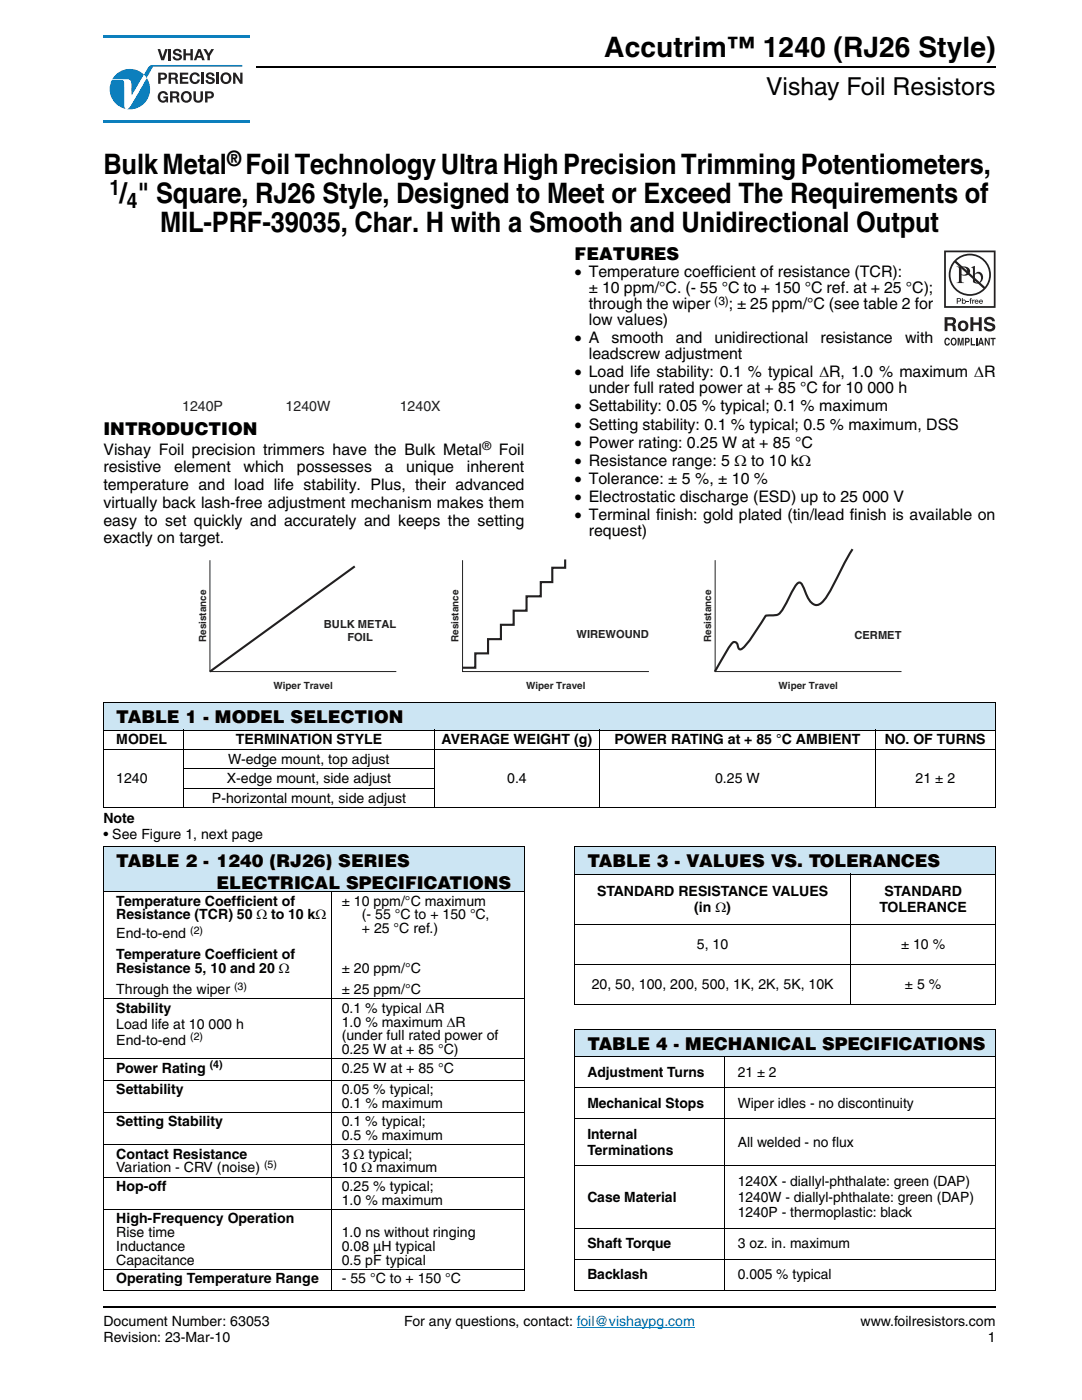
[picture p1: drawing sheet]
<svg xmlns="http://www.w3.org/2000/svg" width="216mm" height="279mm" viewBox="0 0 216 279" stroke-linecap="round" stroke-linejoin="round" font-family="sans-serif">
<defs><g id="words">
<g font-size="5.6">
<text x="120.6" y="11.3">Accutrim™ 1240 (RJ26 Style)</text>
<text x="20.6" y="34.8">Bulk Metal Foil Technology Ultra High Precision Trimming Potentiometers,</text>
<text x="23.9" y="40.6">/ &quot; Square, RJ26 Style, Designed to Meet or Exceed The Requirements of</text>
<text x="32" y="46.4">MIL-PRF-39035, Char. H with a Smooth and Unidirectional Output</text>
</g>
<text font-size="4.9" x="152.9" y="18.9">Vishay Foil Resistors</text>
<g font-size="4.2">
<text x="45.3" y="33.1">®</text>
<text x="21.8" y="38.9">1</text>
<text x="25.3" y="41.6">4</text>
</g>
<g font-size="3.5">
<text x="114.7" y="51.9">FEATURES</text>
<text x="20.6" y="86.8">INTRODUCTION</text>
<text x="23.2" y="144.3">TABLE 1 - MODEL SELECTION</text>
<text x="23.2" y="173.1">TABLE 2 - 1240 (RJ26) SERIES</text>
<text x="117.2" y="173.1">TABLE 3 - VALUES VS. TOLERANCES</text>
<text x="43.2" y="177.3">ELECTRICAL SPECIFICATIONS</text>
<text x="117.2" y="209.5">TABLE 4 - MECHANICAL SPECIFICATIONS</text>
</g>
<g font-size="3.2">
<text x="114.7" y="55.4">• Temperature coefficient of resistance (TCR):</text>
<text x="117.5" y="58.5">± 10 ppm/°C. (- 55 °C to + 150 °C ref. at + 25 °C);</text>
<text x="117.5" y="64.9">low values)</text>
<text x="117.5" y="61.7">through the wiper</text>
<text x="145.4" y="61.7">; ± 25 ppm/°C (see table 2 for</text>
<text x="114.7" y="68.5">• A</text>
<text x="117.5" y="71.7">leadscrew adjustment</text>
<text x="122" y="68.5">smooth</text>
<text x="134.9" y="68.5">and</text>
<text x="142.6" y="68.5">unidirectional</text>
<text x="163.7" y="68.5">resistance</text>
<text x="180.6" y="68.5">with</text>
<text x="114.7" y="75.3">• Load life stability: 0.1 % typical ΔR, 1.0 % maximum ΔR</text>
<text x="114.7" y="82.1">• Settability: 0.05 % typical; 0.1 % maximum</text>
<text x="117.5" y="78.5">under full rated power at + 85 °C for 10 000 h</text>
<text x="114.7" y="85.7">• Setting stability: 0.1 % typical; 0.5 % maximum, DSS</text>
<text x="114.7" y="89.3">• Power rating: 0.25 W at + 85 °C</text>
<text x="20.6" y="94.3">resistive</text>
<text x="20.6" y="90.8">Vishay Foil precision trimmers have the Bulk Metal</text>
<text x="34.8" y="94.3">element</text>
<text x="48.6" y="94.3">which</text>
<text x="59.2" y="94.3">possesses</text>
<text x="76.8" y="94.3">a</text>
<text x="81.1" y="94.3">unique</text>
<text x="93.1" y="94.3">inherent</text>
<text x="99.5" y="90.8">Foil</text>
<text x="114.7" y="92.9">• Resistance range: 5 Ω to 10 kΩ</text>
<text x="20.6" y="97.8">temperature and load life stability. Plus, their advanced</text>
<text x="20.6" y="101.3">virtually back lash-free adjustment mechanism makes them</text>
<text x="114.7" y="96.6">• Tolerance: ± 5 %, ± 10 %</text>
<text x="114.7" y="100.2">• Electrostatic discharge (ESD) up to 25 000 V</text>
<text x="20.6" y="104.9">easy to set quickly and accurately and keeps the setting</text>
<text x="114.7" y="103.8">• Terminal finish: gold plated (tin/lead finish is available on</text>
<text x="117.5" y="107">request)</text>
<text x="20.6" y="108.4">exactly on target.</text>
</g>
<g font-size="2.8" fill="#231f20">
<text x="36.4" y="82">1240P</text>
<text x="57" y="82">1240W</text>
<text x="79.8" y="82">1240X</text>
</g>
<g font-size="2.8">
<text x="23.2" y="148.5">MODEL</text>
<text x="47" y="148.5">TERMINATION STYLE</text>
<text x="88.1" y="148.5">AVERAGE WEIGHT (g)</text>
<text x="122.6" y="148.5">POWER RATING at + 85 °C AMBIENT</text>
<text x="176.6" y="148.5">NO. OF TURNS</text>
<text x="45.6" y="152.4">W-edge mount, top adjust</text>
<text x="23.2" y="156.3">1240</text>
<text x="42.3" y="160.2">P-horizontal mount, side adjust</text>
<text x="45.3" y="156.3">X-edge mount, side adjust</text>
<text x="101.2" y="156.3">0.4</text>
<text x="142.7" y="156.3">0.25 W</text>
<text x="182.7" y="156.3">21 ± 2</text>
<text x="20.6" y="164.2">Note</text>
<text x="20.6" y="167.3">• See Figure 1, next page</text>
<text x="119.1" y="178.8">STANDARD RESISTANCE VALUES</text>
<text x="176.5" y="178.8">STANDARD</text>
<text x="23.2" y="180.7">Temperature Coefficient of</text>
<text x="23.2" y="183.5">Resistance (TCR) 50 Ω to 10 kΩ</text>
<text x="68.2" y="180.7">± 10 ppm/°C maximum</text>
<text x="72.2" y="183.5">(- 55 °C to + 150 °C,</text>
<text x="138.5" y="182">(in Ω)</text>
<text x="175.5" y="182">TOLERANCE</text>
<text x="23.2" y="187.2">End-to-end</text>
<text x="23.2" y="191.4">Temperature Coefficient of</text>
<text x="72.2" y="186.2">+ 25 °C ref.)</text>
<text x="139.1" y="189.4">5, 10</text>
<text x="179.8" y="189.4">± 10 %</text>
<text x="23.2" y="194.2">Resistance 5, 10 and 20 Ω</text>
<text x="68.2" y="194.2">± 20 ppm/°C</text>
<text x="118.1" y="197.4">20, 50, 100, 200, 500, 1K, 2K, 5K, 10K</text>
<text x="180.6" y="197.4">± 5 %</text>
<text x="23.2" y="198.4">Through the wiper</text>
<text x="23.2" y="202.1">Stability</text>
<text x="68.2" y="198.4">± 25 ppm/°C</text>
<text x="68.2" y="202.1">0.1 % typical ΔR</text>
<text x="23.2" y="205.3">Load life at 10 000 h</text>
<text x="23.2" y="208.5">End-to-end</text>
<text x="68.2" y="207.6">(under full rated power of</text>
<text x="68.2" y="204.9">1.0 % maximum ΔR</text>
<text x="23.2" y="214.1">Power Rating</text>
<text x="68.2" y="210.4">0.25 W at + 85 °C)</text>
<text x="68.2" y="214.1">0.25 W at + 85 °C</text>
<text x="117.2" y="214.9">Adjustment Turns</text>
<text x="147.2" y="214.9">21 ± 2</text>
<text x="23.2" y="218.3">Settability</text>
<text x="68.2" y="218.3">0.05 % typical;</text>
<text x="68.2" y="221.1">0.1 % maximum</text>
<text x="117.2" y="221.1">Mechanical Stops</text>
<text x="147.2" y="221.1">Wiper idles - no discontinuity</text>
<text x="23.2" y="224.8">Setting Stability</text>
<text x="68.2" y="224.8">0.1 % typical;</text>
<text x="68.2" y="227.5">0.5 % maximum</text>
<text x="117.2" y="227.3">Internal</text>
<text x="23.2" y="231.2">Contact Resistance</text>
<text x="23.2" y="234">Variation - CRV (noise)</text>
<text x="68.2" y="231.2">3 Ω typical;</text>
<text x="68.2" y="234">10 Ω maximum</text>
<text x="117.2" y="230.4">Terminations</text>
<text x="147.2" y="228.9">All welded - no flux</text>
<text x="23.2" y="237.7">Hop-off</text>
<text x="68.2" y="237.7">0.25 % typical;</text>
<text x="117.2" y="239.8">Case Material</text>
<text x="147.2" y="236.6">1240X - diallyl-phthalate: green (DAP)</text>
<text x="147.2" y="239.8">1240W - diallyl-phthalate: green (DAP)</text>
<text x="23.2" y="244.1">High-Frequency Operation</text>
<text x="68.2" y="240.4">1.0 % maximum</text>
<text x="147.2" y="243">1240P - thermoplastic: black</text>
<text x="23.2" y="246.9">Rise time</text>
<text x="23.2" y="249.6">Inductance</text>
<text x="68.2" y="246.9">1.0 ns without ringing</text>
<text x="68.2" y="249.6">0.08 µH typical</text>
<text x="117.2" y="249.1">Shaft Torque</text>
<text x="147.2" y="249.1">3 oz. in. maximum</text>
<text x="23.2" y="252.4">Capacitance</text>
<text x="23.2" y="256.1">Operating Temperature Range</text>
<text x="68.2" y="252.4">0.5 pF typical</text>
<text x="68.2" y="256.1">- 55 °C to + 150 °C</text>
<text x="117.2" y="255.3">Backlash</text>
<text x="147.2" y="255.3">0.005 % typical</text>
<text x="20.6" y="264.7">Document Number: 63053</text>
<text x="20.6" y="267.9">Revision: 23-Mar-10</text>
<text x="80.6" y="264.7">For any questions, contact: foil@vishaypg.com</text>
<text x="171.7" y="264.7">www.foilresistors.com</text>
<text x="197.1" y="267.9">1</text>
</g>
<g font-size="2.4">
<text x="142.5" y="60.8">(3)</text>
<text x="96.2" y="89.8">®</text>
</g>
<g font-size="2.2" fill="#231f20">
<text x="64.6" y="125.2">BULK METAL</text>
<text x="69.3" y="127.9">FOIL</text>
<text x="115" y="127.3">WIREWOUND</text>
<text x="170.5" y="127.5">CERMET</text>
</g>
<g font-size="2.1">
<text x="38" y="186.4">(2)</text>
<text x="46.7" y="197.6">(3)</text>
<text x="38" y="207.6">(2)</text>
<text x="41.9" y="213.2">(4)</text>
<text x="52.7" y="233.1">(5)</text>
</g>
<g font-size="2" fill="#231f20">
<text x="41.1" y="128.1" transform="rotate(-90 41.1 128.1)">Resistance</text>
<text x="91.5" y="128.1" transform="rotate(-90 91.5 128.1)">Resistance</text>
<text x="141.9" y="128.1" transform="rotate(-90 141.9 128.1)">Resistance</text>
<text x="54.6" y="137.5">Wiper Travel</text>
<text x="105" y="137.4">Wiper Travel</text>
<text x="155.4" y="137.5">Wiper Travel</text>
</g>
</g></defs>
<path d="M51.1 13.3h147.5" fill="none" stroke="#000" stroke-width=".36"/>
<path d="M20.6 7h29.4v17.5h-29.4z" fill="#fff"/>
<g fill="#0082c8">
<path d="M22.3 16h2.3a7.4 7.4 0 0 1 .2 3.3v1.7a.58 .58 0 0 0 .8 .7l.8-1.2 2.9-5a4 4 0 0 1-3.1 6.3 4 4 0 0 1-3.9-5.8z"/>
<path d="M23.1 14.9a4 4 0 0 1 5.6 0l-2.4 4.1-.1-.1v-1.8a.96 .96 0 0 0-.2-1 .96 .96 0 0 0-1-.3h-2.6z"/>
</g>
<path d="M36.5 13.1h2z" fill="#231f20"/>
<path d="M22.4 15.8h2.1a1.83 1.83 0 0 1 1.6 .4l.1 .6v2.1l.1 .1 2.4-4.1 .6 .6-3.2 5.6a.73 .73 0 0 1-1.1 .5l-.2-.6v-3.3a1.58 1.58 0 0 0-.4-1.7h-2.1z" fill="#fff"/>
<path d="M29.7 13.3l.6-.3h18v.3h-17.6l-.2 .1-1.2 2.1-.6-.6z" fill="#0082c8"/>
<g fill="#231f20">
<path d="M31.9 18.4a.99 .99 0 0 1 1.6 .6h-.5a.57 .57 0 0 0-.7-.4 .57 .57 0 0 0-.3 .7 .58 .58 0 0 0 .4 .8 .58 .58 0 0 0 .7-.5h-.5v-.4h.9v1.3h-.3v-.3a1.09 1.09 0 0 1-1.5-.1 1.09 1.09 0 0 1 0-1.5z"/>
<path d="M38.6 18.2h.5v1.6a.5 .5 0 0 0 .9 .1v-1.7h.5v1.4a.95 .95 0 0 1-1 .9 .95 .95 0 0 1-.9-.9z"/>
<path d="M35.9 14.5h1.7v.4h-1.2v.5h1.1v.4h-1.1v.5h1.2v.4h-1.7z"/>
<path d="M38.2 14.7a1 1 0 0 1 1.7 .5h-.5a.58 .58 0 0 0-.7-.3 .58 .58 0 0 0-.4 .7 .57 .57 0 0 0 .4 .7 .57 .57 0 0 0 .7-.4h.5a1.1 1.1 0 0 1-1.6 .7 1.1 1.1 0 0 1-.3-1.7z"/>
<path d="M40.2 14.5h.5v2.2h-.5z"/>
<path d="M41.3 14.6a.91 .91 0 0 1 1.5 .6h-.5a.41 .41 0 0 0-.3-.4 .41 .41 0 0 0-.4 .3l.6 .3a.66 .66 0 0 1 .7 .6 .66 .66 0 0 1-.5 .7 .97 .97 0 0 1-1.4-.7h.5a.49 .49 0 0 0 .4 .4 .49 .49 0 0 0 .5-.3l-.1-.2-.6-.1a.63 .63 0 0 1-.6-.5 .63 .63 0 0 1 .2-.7z"/>
<path d="M43.2 14.5h.5v2.2h-.5z"/>
<path d="M46.5 14.5h.5l.9 1.5v-1.5h.5v2.2h-.5l-.9-1.5v1.5h-.5z"/>
<path d="M31.5 9.8h.5l.5 1.6 .5-1.6h.5l-.8 2.2h-.5z"/>
<path d="M33.7 9.8h.4v2.2h-.4z"/>
<path d="M34.8 9.9a.91 .91 0 0 1 1.4 .6h-.4a.41 .41 0 0 0-.4-.4 .41 .41 0 0 0-.4 .3l.6 .3a.66 .66 0 0 1 .7 .6 .66 .66 0 0 1-.5 .7 .97 .97 0 0 1-1.4-.7h.5a.49 .49 0 0 0 .4 .4 .49 .49 0 0 0 .5-.3l-.1-.2-.5-.2a.63 .63 0 0 1-.7-.4 .63 .63 0 0 1 .3-.7z"/>
<path d="M36.6 9.8h.5v.9h.9v-.9h.5v2.2h-.5v-.9h-.9v.9h-.5z"/>
<path d="M40.6 9.8h.5l.5 .9 .6-.9h.5l-.8 1.4v.8h-.5v-.8z"/>
<path d="M34.4 18.6v.6h.7a.32 .32 0 0 0 .2-.4 .32 .32 0 0 0-.3-.2zM33.9 18.2h1.2a.62 .62 0 0 1 .7 .5 .62 .62 0 0 1-.4 .7l.3 .3 .1 .8h-.4l-.1-.4a.4 .4 0 0 0-.4-.5h-.5v.9h-.5z"/>
<path d="M36.7 18.8a.7 .7 0 0 0 0 1 .7 .7 0 0 0 .9 .1 .7 .7 0 0 0 .1-1 .7 .7 0 0 0-1-.1zM36 19.3a1.15 1.15 0 0 1 2.3 0 1.15 1.15 0 0 1-2.3 0z"/>
<path d="M41.4 18.6v.7l.8-.1v-.5zM40.9 18.2h1a.72 .72 0 0 1 .8 .7 .72 .72 0 0 1-.8 .8h-.5v.8h-.5z"/>
<path d="M32.1 14.9v.6l.7-.1v-.4zM31.6 14.5h1a.72 .72 0 0 1 .7 .7 .72 .72 0 0 1-.7 .7h-.5v.8h-.5z"/>
<path d="M34.1 14.9v.6h.8a.32 .32 0 0 0 .1-.4 .32 .32 0 0 0-.3-.2zM33.6 14.5h1.2a.62 .62 0 0 1 .7 .5 .62 .62 0 0 1-.4 .7l.3 .3 .2 .7h-.5l-.1-.3a.4 .4 0 0 0-.4-.5h-.5v.8h-.5z"/>
<path d="M44.6 15.1a.7 .7 0 0 0 0 1 .7 .7 0 0 0 1 0 .7 .7 0 0 0 0-1 .7 .7 0 0 0-1 0zM43.9 15.6a1.15 1.15 0 0 1 2.3 0 1.15 1.15 0 0 1-2.3 0z"/>
<path d="M39.8 10.3l-.3 .9h.5zM39.5 9.8h.5l.9 2.2h-.6l-.1-.5h-.9l-.1 .5h-.5z"/>
</g>
<path d="M20.6 7.2h29.3M20.6 24.3h29.3" fill="none" stroke="#0082c8" stroke-width=".42"/>
<path d="M115.1 264.9h23.6" fill="none" stroke="#007ec4" stroke-width=".2"/>
<path d="M20.6 260.8h178" fill="none" stroke="#000" stroke-width=".36"/>
<g fill="#fff">
<path d="M33.3 50h58.7v32.6h-58.7z"/>
<path d="M188.4 50h10.2v19h-10.2z"/>
</g>
<g fill="#231f20">
<path d="M193.6 63.3h.6v1.1h1.1v-1.1h.6v2.8h-.6v-1.3h-1.1v1.3h-.6z"/>
<path d="M196.7 63.4a1.15 1.15 0 0 1 1.8 .7h-.5l-.1-.1a.68 .68 0 0 0-.9-.2v.4l.2 .1a1.29 1.29 0 0 1 1.4 .9 1.17 1.17 0 0 1-1.1 1 1.17 1.17 0 0 1-1.2-1h.6v.2a.67 .67 0 0 0 1.1-.1l-.2-.3-.6-.1a.82 .82 0 0 1-.8-.5 .82 .82 0 0 1 .3-1z"/>
<path d="M188.6 67.6l.4-.2 .3 .1 .2 .4-.6-.2a.66 .66 0 0 0 .1 1l.3-.3h.2a.54 .54 0 0 1-.4 .6 .54 .54 0 0 1-.6-.5z"/>
<path d="M191.1 67.4h.4l.2 1.2 .2-1.2h.4v1.5h-.3v-1.2l-.2 1.2h-.2l-.3-1.2v1.2h-.2z"/>
<path d="M193.7 67.4h.3v1.3h.6v.2h-.9z"/>
<path d="M194.7 67.4h.3v1.5h-.3z"/>
<path d="M196.5 67.4h.3l.5 1.1v-1.1h.2v1.5h-.3l-.5-1v1h-.2z"/>
<path d="M197.6 67.4h1.1v.3h-.4v1.2h-.3v-1.2h-.4z"/>
<path d="M192.9 60.1h.4v.2h-.4z"/>
<path d="M193.6 59.5h.3l-.2 .2 .2 .1v.1h-.2v.7h-.1v-.7h-.2z"/>
<path d="M194 59.8h.2v.2l.3-.2v.2h-.3v.6h-.2z"/>
<path d="M189.1 63.8v.7h.9a.39 .39 0 0 0 0-.7zM188.5 63.3h1.4a.79 .79 0 0 1 .8 .4 .79 .79 0 0 1-.1 .9l-.3 .1a.98 .98 0 0 1 .4 1.2l.1 .2h-.6l-.2-1.1h-.9v1.1h-.6z"/>
<path d="M191.9 64.5a.63 .63 0 0 0-.2 .8 .63 .63 0 0 0 .7 .3 .63 .63 0 0 0 .3-.8 .63 .63 0 0 0-.8-.3zM191.1 65a1.1 1.1 0 0 1 2.2 0 1.1 1.1 0 0 1-2.2 0z"/>
<path d="M190.1 67.7a.64 .64 0 0 0 .2 1h.1a.64 .64 0 0 0-.1-1zM189.9 67.5l.2-.1a.56 .56 0 0 1 .7 .4 .82 .82 0 0 1-.5 1.2h-.2a.89 .89 0 0 1-.2-1.5z"/>
<path d="M192.8 67.7v.4l.4-.1v-.3zM192.5 67.4h.6a.5 .5 0 0 1 .4 .5 .5 .5 0 0 1-.4 .5h-.3v.5h-.3z"/>
<path d="M195.7 67.8l-.1 .6h.3zM195.6 67.4h.3l.4 1.5h-.3v-.3h-.5l-.1 .3h-.3z"/>
<path d="M188.7 50.3h9.6v10.8h-9.6zM188.4 50v11.4h10.3v-11.4z"/>
<path d="M191.1 59.7v.3h.4v-.3zM190.9 59.5l.7 .1 .2 .2-.2 .3-.5 .1v.4h-.2z"/>
<path d="M192.1 60.2a.26 .26 0 0 0 .5 0 .26 .26 0 0 0-.5 0zM191.9 59.5h.2v.4a.38 .38 0 0 1 .5 .1 .38 .38 0 0 1 0 .5 .38 .38 0 0 1-.5 0l-.2 .1z"/>
<path d="M194.7 60v.1h.4l-.2-.2zM194.7 59.8l.4 .1 .2 .4h-.6v.1h.5a.42 .42 0 0 1-.6 .1 .42 .42 0 0 1 .1-.7z"/>
<path d="M195.6 60l-.1 .1h.4l-.2-.2zM195.5 59.8l.5 .1 .1 .4h-.6l.1 .1h.5a.42 .42 0 0 1-.7 .1 .42 .42 0 0 1 .1-.7z"/>
<path d="M191.9 53.4v1.3a.75 .75 0 0 0 1.1-.6 .75 .75 0 0 0-1.1-.7zM190.9 53.2a2.81 2.81 0 0 1 2.4 .3 .97 .97 0 0 1 0 1.2 .97 .97 0 0 1-1.2 .3l-.2-.1v1.1v.2l.5 .3h-1.5l.3-.1 .1-.4v-2.3v-.3z"/>
<path d="M194.5 54.8v1.4l.2 .1a.72 .72 0 0 0 .8 0 .72 .72 0 0 0 .3-.8 .72 .72 0 0 0-.4-.8 .72 .72 0 0 0-.9 .1zM193.8 53.4l.7-.3v1.6a.89 .89 0 0 1 1.1-.4 .89 .89 0 0 1 .6 1 1.23 1.23 0 0 1-.7 1.2 1.23 1.23 0 0 1-1.4-.2v-2.7z"/>
<path d="M190.8 52.1a3.9 3.9 0 0 1 5.3-.1 3.9 3.9 0 0 1 .4 5.3zM190.5 52.4l5.7 5.2a3.9 3.9 0 0 1-5.3 .1 3.9 3.9 0 0 1-.4-5.3zM189.3 54.8a4.2 4.2 0 0 0 8.4 0 4.2 4.2 0 0 0-8.4 0z"/>
</g>
<path d="M39.4 109.5h140.5v28.4h-140.5z" fill="#fff"/>
<path d="M41.9 111.8v22.2h37.2M92.3 111.8v22.2h37.2M142.7 111.8v22.2h37.2" fill="none" stroke="#231f20" stroke-width=".2"/>
<path d="M70.8 113l-28.9 21M112.8 111.7v1.6h-2.6v2.9h-2.3v2.8h-2.8v2.9h-2.6v2.8h-2.5v2.9h-2.6v2.8h-2.6v2.9h-2.5M170.1 109.6l-.7 1.1a90.6 90.6 0 0 1-5 9.2 1.56 1.56 0 0 1-1.4 .8 1.56 1.56 0 0 1-1.4-.8l-1-2.1a1.73 1.73 0 0 0-1.2-1.5 5.3 5.3 0 0 0-1.7 2.4l-.5 1a8.2 8.2 0 0 1-1.9 2.9l-1.5 .2a1.02 1.02 0 0 0-1.3 .6l-2.4 3.7a5.8 5.8 0 0 1-2.4 2.5 1.37 1.37 0 0 1-.6-1.1l-.2-.3-.4-.1a8.5 8.5 0 0 0-2.3 3.2l-1.6 2.7" fill="none" stroke="#231f20" stroke-width=".42"/>
<path d="M20.6 140.2h178v5.5h-178z" fill="#cce5f3"/>
<path d="M20.6 140.2h178.1M20.6 145.7h178.1M20.6 149.6h178.1M20.6 140.3v20.8M36.6 153.5h50.1M36.6 157.3h50.1M36.6 145.6v15.7M86.7 145.6v15.7M119.7 145.6v15.7M174.6 145.6v15.7M198.6 140.3v20.8M20.6 161.2h178.1" fill="none" stroke="#000" stroke-width=".2"/>
<path d="M20.6 169h84v9h-84z" fill="#cce5f3"/>
<g fill="none" stroke="#000" stroke-width=".2">
<path d="M20.6 169h84.1M20.6 178h84.1M20.6 169.1v88.4M66.1 177.9v79.8M104.6 169.1v88.4M20.6 199.4h84.1M20.6 211.3h84.1M20.6 215.6h84.1M20.6 222h84.1M20.6 228.5h84.1M20.6 234.9h84.1M20.6 241.4h84.1"/>
<path d="M20.6 253.3h84.1M20.6 257.6h84.1"/>
</g>
<g fill="#cce5f3">
<path d="M114.7 169h83.9v5.5h-83.9z"/>
<path d="M114.7 205.4h83.9v5.5h-83.9z"/>
</g>
<g fill="none" stroke="#000" stroke-width=".2">
<path d="M114.6 169h84.1M114.6 174.5h84.1M114.7 169.1v31.3M169.8 174.4v26.2M198.6 169.1v31.3M114.6 184.5h84.1M114.6 192.5h84.1M114.6 200.5h84.1M114.6 205.4h84.1M114.6 210.9h84.1M114.6 217.1h84.1M114.7 205.5v51.9"/>
<path d="M144.7 210.8v46.8M198.6 205.5v51.9M114.6 223.3h84.1M114.6 232.6h84.1M114.6 245.1h84.1M114.6 251.3h84.1M114.6 257.5h84.1"/>
</g>
<use href="#words"/>
</svg>
